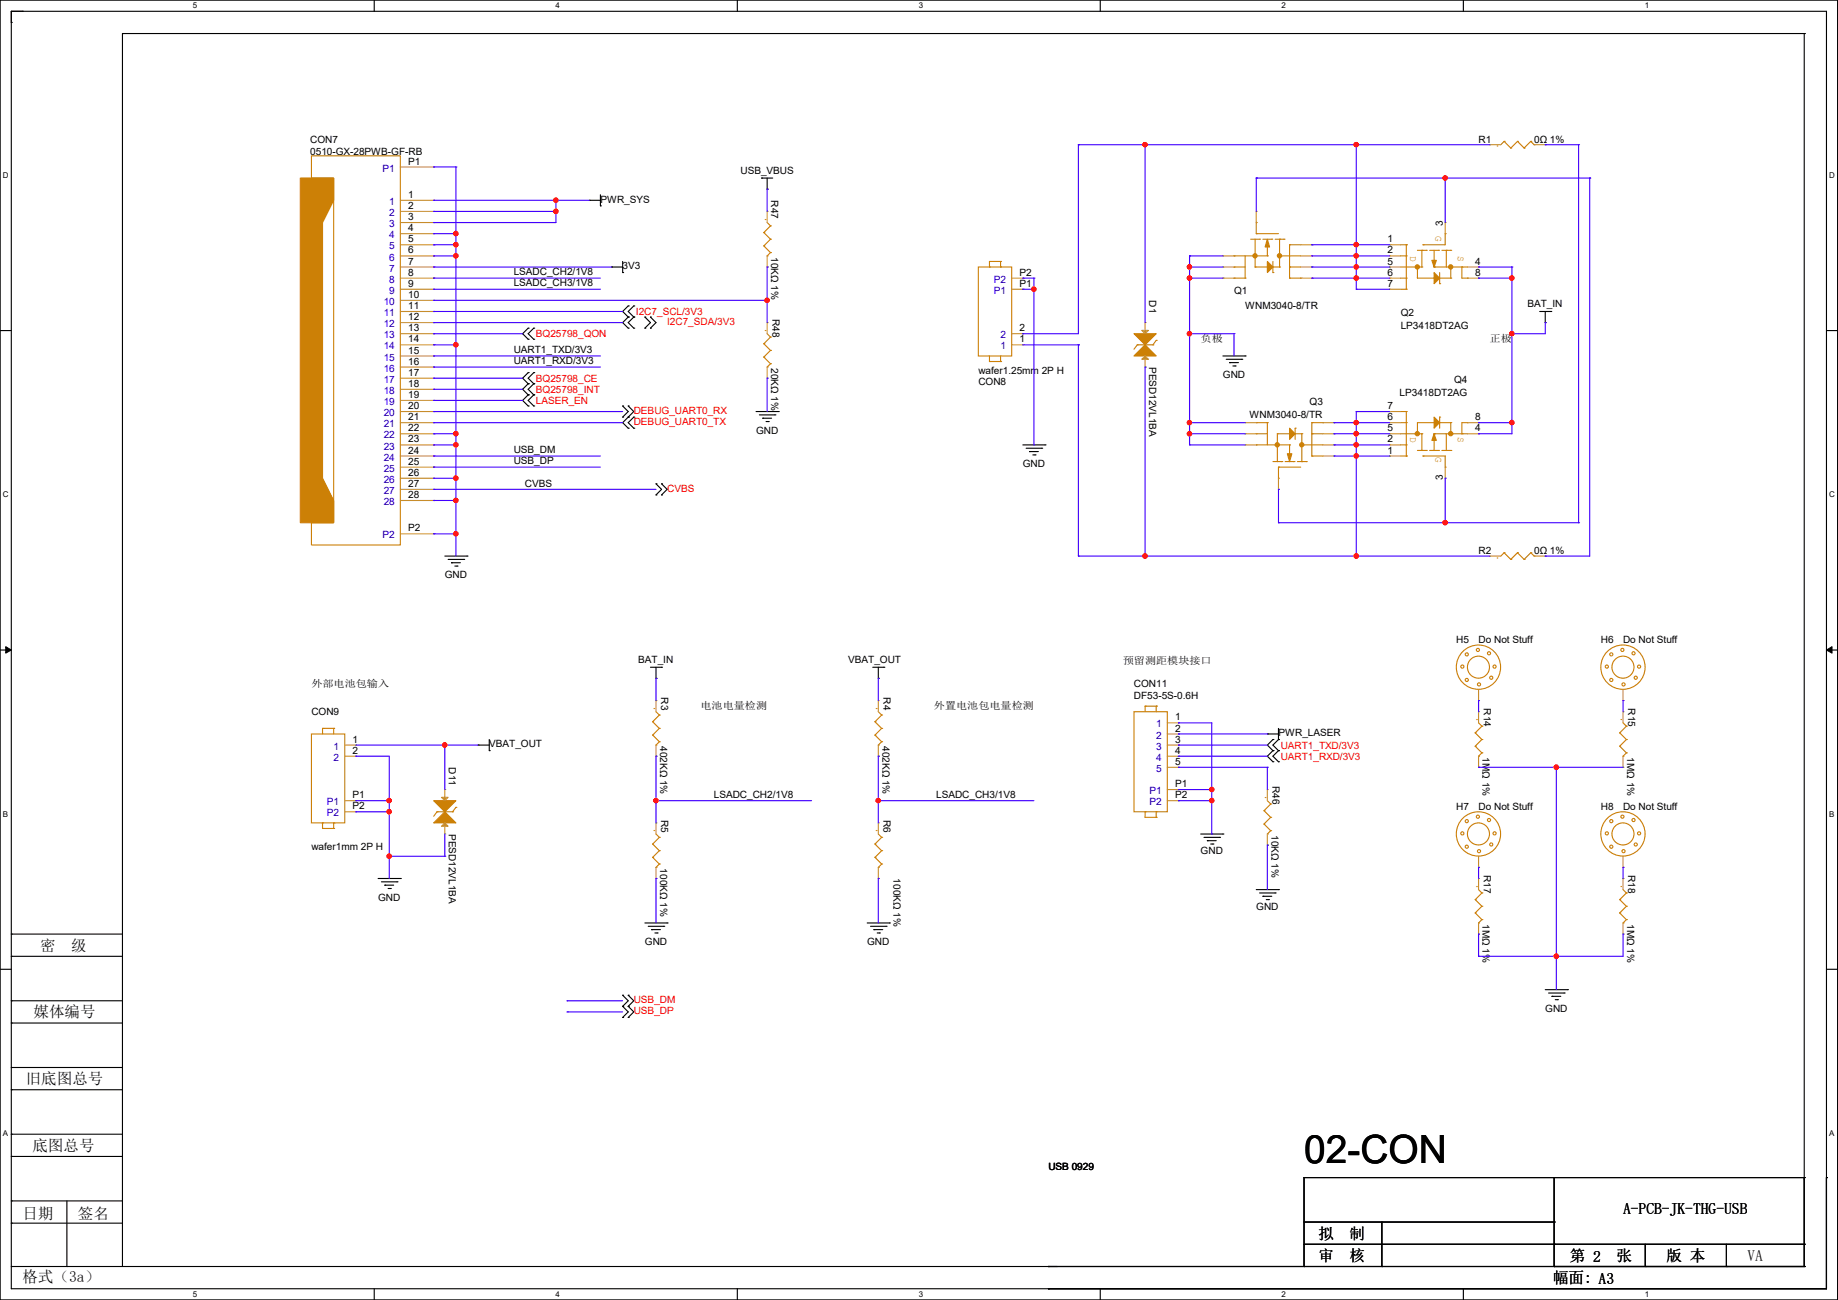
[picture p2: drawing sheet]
<svg xmlns="http://www.w3.org/2000/svg" width="420mm" height="297mm" viewBox="0 0 420 297" stroke-linecap="round" stroke-linejoin="round" font-family="sans-serif">
<defs><g id="words">
<text font-size="8.9" x="298" y="265.6">02-CON</text>
<g font-size="3.6">
<text x="9.2" y="217.2">密</text>
<text x="16.3" y="217.2">级</text>
<text x="7.7" y="232.5">媒体编号</text>
<text x="5.9" y="247.7">旧底图总号</text>
<text x="7.4" y="262.9">底图总号</text>
<text x="5.1" y="278.4">日期</text>
<text x="17.8" y="278.4">签名</text>
<text x="370.9" y="277.4">A-PCB-JK-THG-USB</text>
<text x="301.3" y="283">拟</text>
<text x="308.4" y="283">制</text>
<text x="5.1" y="292.9">格式（3a）</text>
<text x="301.3" y="288.1">审</text>
<text x="308.4" y="288.1">核</text>
<text x="354.9" y="293.2">幅面: A3</text>
<text x="358.7" y="288.1">第 2</text>
<text x="369.4" y="288.1">张</text>
<text x="380.8" y="288.1">版 本</text>
<text x="399.3" y="288.1">VA</text>
</g>
<g font-size="2.3">
<text x="70.9" y="32.6">CON7</text>
<text x="70.9" y="35.4">0510-GX-28PWB-GF-RB</text>
<text x="337.9" y="32.6">R1</text>
<text x="350.6" y="32.6">0Ω 1%</text>
<text x="93.3" y="37.6">P1</text>
<text x="169.2" y="39.7">USB_VBUS</text>
<text x="93.3" y="45.2">1</text>
<text x="93.3" y="47.8">2</text>
<text x="137.2" y="46.3">PWR_SYS</text>
<text x="176.2" y="45.8" transform="rotate(90 176.2 45.8)">R47</text>
<text x="93.3" y="50.3">3</text>
<text x="93.3" y="52.8">4</text>
<text x="329.7" y="51.6" transform="rotate(-90 329.7 51.6)">3</text>
<text x="93.3" y="55.4">5</text>
<text x="93.3" y="57.9">6</text>
<text x="176.2" y="58.7" transform="rotate(90 176.2 58.7)">10KΩ 1%</text>
<text x="317" y="55.4">1</text>
<text x="317" y="57.9">2</text>
<text x="93.3" y="60.5">7</text>
<text x="93.3" y="63">8</text>
<text x="93.3" y="65.5">9</text>
<text x="117.4" y="62.8">LSADC_CH2/1V8</text>
<text x="117.4" y="65.4">LSADC_CH3/1V8</text>
<text x="142.3" y="61.6">3V3</text>
<text x="233" y="63">P2</text>
<text x="233" y="65.5">P1</text>
<text x="317" y="60.5">5</text>
<text x="317" y="63">6</text>
<text x="317" y="65.5">7</text>
<text x="337.1" y="60.5">4</text>
<text x="337.1" y="63">8</text>
<text x="93.3" y="68.1">10</text>
<text x="93.3" y="70.6">11</text>
<text x="262.6" y="68.6" transform="rotate(90 262.6 68.6)">D1</text>
<text x="282" y="67.1">Q1</text>
<text x="284.5" y="70.7">WNM3040-8/TR</text>
<text x="349" y="70.2">BAT_IN</text>
<text x="93.3" y="73.2">12</text>
<text x="93.3" y="75.7">13</text>
<text x="176.5" y="72.9" transform="rotate(90 176.5 72.9)">R48</text>
<text x="233" y="75.7">2</text>
<text x="320.1" y="72.2">Q2</text>
<text x="320.1" y="75.3">LP3418DT2AG</text>
<text x="93.3" y="78.2">14</text>
<text x="93.3" y="80.8">15</text>
<text x="93.3" y="83.3">16</text>
<text x="117.4" y="80.6">UART1_TXD/3V3</text>
<text x="117.4" y="83.1">UART1_RXD/3V3</text>
<text x="233" y="78.2">1</text>
<text x="262.6" y="83.9" transform="rotate(90 262.6 83.9)">PESD12VL1BA</text>
<text x="274.4" y="78.1">负极</text>
<text x="340.4" y="78.1">正极</text>
<text x="93.3" y="85.9">17</text>
<text x="93.3" y="88.4">18</text>
<text x="176.2" y="84.1" transform="rotate(90 176.2 84.1)">20KΩ 1%</text>
<text x="223.6" y="88">CON8</text>
<text x="223.6" y="85.4">wafer1.25mm 2P H</text>
<text x="279.4" y="86.4">GND</text>
<text x="332.3" y="87.5">Q4</text>
<text x="93.3" y="90.9">19</text>
<text x="93.3" y="93.5">20</text>
<text x="285.5" y="95.6">WNM3040-8/TR</text>
<text x="299.3" y="92.5">Q3</text>
<text x="317" y="93.5">7</text>
<text x="319.8" y="90.5">LP3418DT2AG</text>
<text x="93.3" y="96">21</text>
<text x="93.3" y="98.6">22</text>
<text x="93.3" y="101.1">23</text>
<text x="172.8" y="99.1">GND</text>
<text x="317" y="101.1">2</text>
<text x="317" y="98.6">5</text>
<text x="317" y="96">6</text>
<text x="337.1" y="98.6">4</text>
<text x="337.1" y="96">8</text>
<text x="93.3" y="103.6">24</text>
<text x="93.3" y="106.2">25</text>
<text x="117.4" y="103.5">USB_DM</text>
<text x="117.4" y="106">USB_DP</text>
<text x="233.7" y="106.8">GND</text>
<text x="317" y="103.6">1</text>
<text x="93.3" y="108.7">26</text>
<text x="93.3" y="111.3">27</text>
<text x="93.3" y="113.8">28</text>
<text x="119.9" y="111.3">CVBS</text>
<text x="329.7" y="109.8" transform="rotate(-90 329.7 109.8)">3</text>
<text x="93.3" y="121.4">P2</text>
<text x="337.9" y="126.6">R2</text>
<text x="350.6" y="126.6">0Ω 1%</text>
<text x="101.6" y="132.2">GND</text>
<text x="332.8" y="146.9">H5</text>
<text x="337.9" y="146.9">Do Not Stuff</text>
<text x="365.8" y="146.9">H6</text>
<text x="370.9" y="146.9">Do Not Stuff</text>
<text x="145.8" y="151.5">BAT_IN</text>
<text x="193.8" y="151.5">VBAT_OUT</text>
<text x="256.6" y="151.8">预留测距模块接口</text>
<text x="71.2" y="156.8">外部电池包输入</text>
<text x="151.1" y="159.3" transform="rotate(90 151.1 159.3)">R3</text>
<text x="160.1" y="161.9">电池电量检测</text>
<text x="201.9" y="159.3" transform="rotate(90 201.9 159.3)">R4</text>
<text x="213.4" y="161.9">外置电池包电量检测</text>
<text x="259.1" y="157.1">CON11</text>
<text x="259.1" y="159.6">DF53-5S-0.6H</text>
<text x="339" y="161.8" transform="rotate(90 339 161.8)">R14</text>
<text x="372.1" y="161.8" transform="rotate(90 372.1 161.8)">R15</text>
<text x="71.2" y="163.4">CON9</text>
<text x="268.5" y="164.6">1</text>
<text x="268.5" y="167.1">2</text>
<text x="80.6" y="169.7">1</text>
<text x="80.6" y="172.2">2</text>
<text x="111.8" y="170.8">VBAT_OUT</text>
<text x="150.8" y="170.5" transform="rotate(90 150.8 170.5)">402KΩ 1%</text>
<text x="201.6" y="170.5" transform="rotate(90 201.6 170.5)">402KΩ 1%</text>
<text x="268.5" y="169.7">3</text>
<text x="268.5" y="172.2">4</text>
<text x="292.1" y="168.2">PWR_LASER</text>
<text x="338.8" y="173" transform="rotate(90 338.8 173)">1MΩ 1%</text>
<text x="371.8" y="173" transform="rotate(90 371.8 173)">1MΩ 1%</text>
<text x="102.6" y="175.3" transform="rotate(90 102.6 175.3)">D11</text>
<text x="268.5" y="179.8">P1</text>
<text x="268.5" y="174.8">5</text>
<text x="290.8" y="179.6" transform="rotate(90 290.8 179.6)">R46</text>
<text x="80.6" y="184.9">P2</text>
<text x="80.6" y="182.4">P1</text>
<text x="163.1" y="182.2">LSADC_CH2/1V8</text>
<text x="213.9" y="182.2">LSADC_CH3/1V8</text>
<text x="268.5" y="182.4">P2</text>
<text x="332.8" y="185">H7</text>
<text x="337.9" y="185">Do Not Stuff</text>
<text x="365.8" y="185">H8</text>
<text x="370.9" y="185">Do Not Stuff</text>
<text x="102.6" y="190.5" transform="rotate(90 102.6 190.5)">PESD12VL1BA</text>
<text x="151.1" y="187.2" transform="rotate(90 151.1 187.2)">R5</text>
<text x="201.9" y="187.2" transform="rotate(90 201.9 187.2)">R6</text>
<text x="290.5" y="190.8" transform="rotate(90 290.5 190.8)">10KΩ 1%</text>
<text x="71.2" y="194.1">wafer1mm 2P H</text>
<text x="274.4" y="195.2">GND</text>
<text x="150.8" y="198.4" transform="rotate(90 150.8 198.4)">100KΩ 1%</text>
<text x="204.2" y="200.7" transform="rotate(90 204.2 200.7)">100KΩ 1%</text>
<text x="339" y="199.9" transform="rotate(90 339 199.9)">R17</text>
<text x="372.1" y="199.9" transform="rotate(90 372.1 199.9)">R18</text>
<text x="86.4" y="205.8">GND</text>
<text x="287.1" y="207.9">GND</text>
<text x="147.4" y="216">GND</text>
<text x="198.2" y="216">GND</text>
<text x="338.8" y="211.1" transform="rotate(90 338.8 211.1)">1MΩ 1%</text>
<text x="371.8" y="211.1" transform="rotate(90 371.8 211.1)">1MΩ 1%</text>
<text x="353.1" y="231.2">GND</text>
<text x="239.6" y="267.3">USB 0929</text>
</g>
<g font-size="2.3" fill="#cc8006">
<text x="342.3" y="34.1" transform="rotate(-90 342.3 34.1)">.</text>
<text x="174.3" y="50.2">.</text>
<text x="328" y="53.9" transform="rotate(90 328 53.9)">G</text>
<text x="322.2" y="58.5" transform="rotate(90 322.2 58.5)">D</text>
<text x="333.1" y="58.5" transform="rotate(90 333.1 58.5)">S</text>
<text x="174.3" y="75.6">.</text>
<text x="322.2" y="99.9" transform="rotate(90 322.2 99.9)">D</text>
<text x="333.1" y="99.9" transform="rotate(90 333.1 99.9)">S</text>
<text x="328" y="104.4" transform="rotate(90 328 104.4)">G</text>
<text x="342.3" y="128.1" transform="rotate(-90 342.3 128.1)">.</text>
<text x="148.9" y="161.9">.</text>
<text x="199.7" y="161.9">.</text>
<text x="336.8" y="164.5">.</text>
<text x="369.9" y="164.5">.</text>
<text x="288.6" y="182.2">.</text>
<text x="148.9" y="189.9">.</text>
<text x="199.7" y="189.9">.</text>
<text x="336.8" y="202.6">.</text>
<text x="369.9" y="202.6">.</text>
</g>
<g font-size="2.3" fill="#00c">
<text x="87.4" y="39.2">P1</text>
<text x="88.9" y="46.8">1</text>
<text x="88.9" y="49.4">2</text>
<text x="88.9" y="51.9">3</text>
<text x="88.9" y="54.4">4</text>
<text x="88.9" y="57">5</text>
<text x="88.9" y="59.5">6</text>
<text x="88.9" y="62.1">7</text>
<text x="88.9" y="64.6">8</text>
<text x="227.1" y="64.6">P2</text>
<text x="87.7" y="69.7">10</text>
<text x="88.9" y="67.1">9</text>
<text x="227.1" y="67.1">P1</text>
<text x="87.7" y="72.2">11</text>
<text x="87.7" y="74.8">12</text>
<text x="87.7" y="77.3">13</text>
<text x="228.6" y="77.3">2</text>
<text x="87.7" y="79.8">14</text>
<text x="87.7" y="82.4">15</text>
<text x="228.6" y="79.8">1</text>
<text x="87.7" y="84.9">16</text>
<text x="87.7" y="87.5">17</text>
<text x="87.7" y="90">18</text>
<text x="87.7" y="92.5">19</text>
<text x="87.7" y="95.1">20</text>
<text x="87.7" y="97.6">21</text>
<text x="87.7" y="100.2">22</text>
<text x="87.7" y="102.7">23</text>
<text x="87.7" y="105.2">24</text>
<text x="87.7" y="107.8">25</text>
<text x="87.7" y="110.3">26</text>
<text x="87.7" y="112.9">27</text>
<text x="87.7" y="115.4">28</text>
<text x="87.4" y="123">P2</text>
<text x="264.2" y="166.2">1</text>
<text x="76.2" y="171.3">1</text>
<text x="76.2" y="173.8">2</text>
<text x="264.2" y="168.7">2</text>
<text x="264.2" y="171.3">3</text>
<text x="264.2" y="173.8">4</text>
<text x="264.2" y="176.4">5</text>
<text x="74.7" y="184">P1</text>
<text x="262.7" y="184">P2</text>
<text x="262.7" y="181.4">P1</text>
<text x="74.7" y="186.5">P2</text>
</g>
<g font-size="2.3" fill="#f00">
<text x="145.3" y="72">I2C7_SCL/3V3</text>
<text x="122.5" y="77">BQ25798_QON</text>
<text x="152.4" y="74.3">I2C7_SDA/3V3</text>
<text x="122.5" y="87.2">BQ25798_CE</text>
<text x="122.5" y="89.7">BQ25798_INT</text>
<text x="122.5" y="92.3">LASER_EN</text>
<text x="144.8" y="94.6">DEBUG_UART0_RX</text>
<text x="144.8" y="97.1">DEBUG_UART0_TX</text>
<text x="152.4" y="112.4">CVBS</text>
<text x="292.7" y="171">UART1_TXD/3V3</text>
<text x="292.7" y="173.6">UART1_RXD/3V3</text>
<text x="144.8" y="229.2">USB_DM</text>
<text x="144.8" y="231.7">USB_DP</text>
</g>
<g font-size="1.8">
<text x="44" y="1.9">5</text>
<text x="127" y="1.9">4</text>
<text x="209.9" y="1.9">3</text>
<text x="292.9" y="1.9">2</text>
<text x="375.8" y="1.9">1</text>
<text x=".7" y="40.6">D</text>
<text x="418" y="40.6">D</text>
<text x=".7" y="113.6">C</text>
<text x="418" y="113.6">C</text>
<text x=".7" y="186.6">B</text>
<text x="418" y="186.6">B</text>
<text x=".7" y="259.5">A</text>
<text x="418" y="259.5">A</text>
<text x="44" y="296.3">5</text>
<text x="127" y="296.3">4</text>
<text x="209.9" y="296.3">3</text>
<text x="292.9" y="296.3">2</text>
<text x="375.8" y="296.3">1</text>
</g>
</g></defs>
<g fill="none" stroke="#000" stroke-width=".25">
<path d="M0 0h419.9v297h-419.9zM2.6 5.1h.1M2.6 2.6h414.8v291.8h-414.8zM5.1 2.6h.1M28 7.7h.1M28 7.7h384.3M28 7.7v281.6M85.5 0v2.6M168.5 0v2.6M251.4 0v2.6M334.4 0v2.6M412.3 7.7h.1"/>
<path d="M412.3 7.7v281.6M134.7 45.8h.1M134.7 45.8h2.5M137.2 47h.1M137.2 44.5v2.5M142.3 59.7v2.6M174 40.7h.1M174 40.7h2.6M175.3 43.2h.1M175.3 40.7v2.5M0 75.5h2.6M120.7 75h.1"/>
<path d="M120.7 77.5h.1M120.7 75l-1.3 1.2 1.3 1.3M122 77.5h.1M122 75h.1M122 75l-1.3 1.2 1.3 1.3M139.7 61h.1M139.7 61h2.6M142.3 62.3h.1M143.6 69.9h.1M143.6 72.4h.1M143.6 75h.1M143.6 69.9l-1.3 1.3 1.3 1.2"/>
<path d="M143.6 72.4l-1.3 1.3 1.3 1.3M144.8 72.4h.1M144.8 69.9h.1M144.8 75h.1M144.8 69.9l-1.2 1.3 1.2 1.2M144.8 72.4l-1.2 1.3 1.2 1.3M147.4 75h.1M147.4 72.4h.1M147.4 72.4l1.2 1.3-1.2 1.3M148.6 75h.1M148.6 72.4h.1M148.6 72.4l1.3 1.3-1.3 1.3"/>
<path d="M351.8 71.2h2.6M353.1 73.7h.1M353.1 71.2v2.5M354.4 71.2h.1M417.4 75.5h2.5M120.7 85.1h.1M120.7 87.7h.1M120.7 90.2h.1M120.7 92.8h.1M120.7 85.1l-1.3 1.3 1.3 1.3M120.7 87.7l-1.3 1.2 1.3 1.3M120.7 90.2l-1.3 1.3 1.3 1.3"/>
<path d="M122 87.7h.1M122 85.1h.1M122 90.2h.1M122 92.8h.1M122 85.1l-1.3 1.3 1.3 1.3M122 87.7l-1.3 1.2 1.3 1.3M122 90.2l-1.3 1.3 1.3 1.3M142.3 92.8h.1M142.3 95.3h.1M142.3 92.8l1.3 1.2-1.3 1.3M143.6 92.8h.1M143.6 95.3h.1"/>
<path d="M143.6 97.8h.1M143.6 92.8l1.2 1.2-2.5 2.6 1.3 1.2M144.8 95.3h.1M144.8 97.8h.1M144.8 95.3l-1.2 1.3 1.2 1.2M172.8 94h5M173.5 94.8h3.6M174.3 95.5h.1M174.3 95.5h2M175 96.3h.6M175.6 96.3h.1M177.1 94.8h.1"/>
<path d="M177.8 94h.1M279.4 81.3h5.1M280.2 82.1h3.6M281 82.8h.1M281 82.8h2M281.7 83.6h.5M282.2 83.6h.1M283.8 82.1h.1M284.5 81.3h.1M149.9 110.5h.1M149.9 113.1h.1M149.9 110.5l1.3 1.3-1.3 1.3"/>
<path d="M151.2 110.5h.1M151.2 113.1h.1M151.2 110.5l1.2 1.3-1.2 1.3M233.7 101.6h5.1M234.5 102.4h3.5M235.2 103.2h.1M235.2 103.2h2.1M236 103.9h.5M236.5 103.9h.1M238 102.4h.1M238.8 101.6h.1M101.6 127h5.1"/>
<path d="M102.4 127.8h3.6M103.2 128.6h.1M103.2 128.6h2M103.9 129.3h.5M104.4 129.3h.1M106 127.8h.1M106.7 127h.1M0 148.5h2.6M148.6 152.4h2.6M149.9 155h.1M149.9 152.4v2.6M151.2 152.4h.1"/>
<path d="M199.4 152.4h2.6M200.7 155h.1M200.7 152.4v2.6M202 152.4h.1M417.4 148.5h2.5M109.3 170.2h.1M109.3 170.2h2.5M111.8 171.5h.1M111.8 169v2.5M289.6 167.7h.1M289.6 167.7h2.5M290.9 169h.1"/>
<path d="M290.9 171.5h.1M290.9 174h.1M290.9 169l-1.3 1.2 1.3 1.3M290.9 171.5l-1.3 1.3 1.3 1.2M292.1 169h.1M292.1 171.5h.1M292.1 174h.1M292.1 166.4v2.6M292.1 169l-1.2 1.2 1.2 1.3M292.1 171.5l-1.2 1.3 1.2 1.2M274.4 190.5h5M275.1 191.3h3.6"/>
<path d="M275.9 192.1h.1M275.9 192.1h2M276.6 192.8h.6M277.2 192.8h.1M278.7 191.3h.1M279.4 190.5h.1M2.6 218.5h.1M2.6 213.4h.1M2.6 218.5h25.4M2.6 213.4h25.4M86.4 200.7h5.1M87.2 201.5h3.5"/>
<path d="M87.9 202.2h.1M87.9 202.2h2.1M88.7 203h.5M89.2 203h.1M90.7 201.5h.1M91.5 200.7h.1M147.4 210.9h5M148.1 211.6h3.6M148.9 212.4h.1M148.9 212.4h2M149.6 213.1h.6M150.2 213.1h.1"/>
<path d="M151.7 211.6h.1M152.4 210.9h.1M198.2 210.9h5M198.9 211.6h3.6M199.7 212.4h.1M199.7 212.4h2M200.4 213.1h.6M201 213.1h.1M202.5 211.6h.1M203.2 210.9h.1M287.1 203.2h5M287.8 204h3.6"/>
<path d="M288.6 204.8h.1M288.6 204.8h2M289.3 205.5h.6M289.9 205.5h.1M291.4 204h.1M292.1 203.2h.1M0 221.4h2.6M2.6 233.7h.1M2.6 228.6h.1M2.6 233.7h25.4M2.6 228.6h25.4M142.3 227.4h.1"/>
<path d="M142.3 229.9h.1M142.3 232.5h.1M142.3 227.4l1.3 1.2-1.3 1.3M142.3 229.9l1.3 1.3-1.3 1.3M143.6 227.4h.1M143.6 229.9h.1M143.6 232.5h.1M143.6 227.4l1.2 1.2-1.2 1.3M143.6 229.9l1.2 1.3-1.2 1.3M353.1 226.1h5.1M353.9 226.9h3.5M354.6 227.6h.1"/>
<path d="M354.6 227.6h2.1M355.4 228.4h.5M355.9 228.4h.1M357.4 226.9h.1M358.2 226.1h.1M417.4 221.4h2.5M2.6 259.1h.1M2.6 249h.1M2.6 243.9h.1M2.6 259.1h25.4M2.6 249h25.4M2.6 243.9h25.4"/>
<path d="M2.6 279.4h.1M2.6 274.4h.1M2.6 264.2h.1M2.6 279.4h25.4M2.6 274.4h25.4M2.6 264.2h25.4M15.3 274.4v14.9M298 279.2h57.1M315.8 279.2v10.1M355.1 279.2h.1M355.1 269v20.3M412.3 269h.1"/>
<path d="M412.3 269h-114.3v20.3M417.4 269h.1M2.6 289.3h.1M2.6 289.3h409.7M15.3 289.3h.1M85.5 294.4v2.6M168.5 294.4v2.6M239.6 294.4h.1M239.6 289.3h.1M251.4 294.4v2.6M298 289.3h.1M298 284.3h114.3"/>
<path d="M315.8 289.3h.1M334.4 294.4v2.6M355.1 289.3h.1M355.1 284.3h.1M376 289.3h.1M376 284.3v5M394.5 289.3h.1M394.5 284.3v5M412.3 289.3h.1M412.3 284.3h.1"/>
</g>
<path d="M1.3 147.7l1.3 .8-1.3 .7zM417.4 148.5l1.2-.8v1.5z" fill="#000"/>
<path d="M1.3 147.7l1.3 .8-1.3 .7zM417.4 148.5l1.2-.8v1.5z" fill="none" stroke="#000" stroke-width=".23"/>
<g fill="none" stroke="#cc8006" stroke-width=".25">
<path d="M343.7 32.3h.1M343.7 32.3l-.8 .8M343.7 32.3l1.5 1.5M345.2 33.8h.1M346.8 32.3h.1M346.8 32.3l-1.6 1.5M346.8 32.3l1.5 1.5M348.3 33.8h.1M349.8 32.3h.1M349.8 32.3l-1.5 1.5M349.8 32.3l.8 .8M350.6 33.1h.1"/>
<path d="M99.9 185.5h.1M99.9 185.5l-.8 1M99.9 185.5h3.5M103.4 185.5h.1M104.2 184.4h.1M104.2 184.4l-.8 1.1"/>
<circle cx="367.2" cy="190.4" r=".36"/>
<circle cx="368.2" cy="193.4" r=".36"/>
<circle cx="368.2" cy="187.6" r=".36"/>
<circle cx="370.7" cy="186.6" r=".36"/>
<circle cx="370.9" cy="190.5" r="5.1"/>
<circle cx="370.9" cy="190.5" r="2.52"/>
<circle cx="371" cy="194.5" r=".36"/>
<circle cx="373.3" cy="187.3" r=".36"/>
<circle cx="373.8" cy="192.9" r=".36"/>
<circle cx="374.5" cy="190.4" r=".36"/>
</g>
<path d="M340.4 33.1h.1M340.4 33.1h2.5M350.6 33.1h2.5M353.1 33.1h.1M370.9 198.2h.1M370.9 195.6v2.6" fill="none" stroke="#a84" stroke-width=".25"/>
<path d="M99.1 182.9h5.1l-2.6 2.6z" fill-rule="evenodd" fill="#cc8006"/>
<path d="M99.1 182.9h5.1l-2.6 2.6z" fill="none" stroke="#cc8006" stroke-width=".25"/>
<path d="M101.6 185.5l2.6 2.5h-5.1z" fill-rule="evenodd" fill="#cc8006"/>
<path d="M101.6 185.5l2.6 2.5h-5.1z" fill="none" stroke="#cc8006" stroke-width=".25"/>
<path d="M100.9 188.8l.7-.8 .8 .8z" fill="#a84"/>
<path d="M100.9 188.8l.7-.8 .8 .8zM101.6 190.5h.1M101.6 188v2.5" fill="none" stroke="#a84" stroke-width=".25"/>
<path d="M100.9 182.2h1.5l-.8 .7z" fill="#a84"/>
<g fill="none" stroke="#a84" stroke-width=".25">
<path d="M78.8 170.2h2.5M78.8 172.8h2.5M81.3 170.2h.1M81.3 172.8h.1M266.7 170.2h2.6M266.7 172.8h2.6M266.7 165.1h2.6M266.7 167.7h2.6M266.7 175.3h2.6M269.3 165.1h.1M269.3 167.7h.1M269.3 170.2h.1"/>
<path d="M269.3 172.8h.1M269.3 175.3h.1M78.8 185.5h2.5M78.8 182.9h2.5M81.3 185.5h.1M81.3 182.9h.1M100.9 182.2h1.5l-.8 .7zM101.6 180.4h.1M101.6 180.4v2.5M266.7 182.9h2.6M266.7 180.4h2.6M269.3 182.9h.1"/>
<path d="M269.3 180.4h.1M289.6 180.4h.1M289.6 193.1h.1M289.6 180.4v2.5M289.6 190.5v2.6M337.9 200.7h.1M337.9 213.4h.1M337.9 200.7v2.5M337.9 210.9v2.5M370.9 200.7h.1M370.9 213.4h.1M370.9 200.7v2.5"/>
<path d="M370.9 210.9v2.5"/>
</g>
<g fill="none" stroke="#cc8006" stroke-width=".25">
<path d="M259.9 78.8h.1M259.9 78.8l-.8 1M259.9 78.8h3.5M263.4 78.8h.1M264.2 77.8h.1M264.2 77.8l-.8 1M71.2 167.7h7.6v20.3h-7.6zM73.7 166.4h.1M73.7 166.4h2.5M73.7 166.4v1.3M76.2 166.4h.1M76.2 166.4v1.3"/>
<path d="M259.1 162.6h7.6v22.9h-7.6zM261.7 161.3h.1M261.7 161.3h2.5M261.7 161.3v1.3M264.2 161.3h.1M264.2 161.3v1.3M73.7 188h.1M73.7 188v1.3h2.5M76.2 189.3h.1M76.2 188h.1M76.2 188v1.3M261.7 185.5h.1"/>
<path d="M261.7 185.5v1.2h2.5M264.2 185.5h.1M264.2 186.7h.1M264.2 185.5v1.2M288.8 185.2h.1M288.8 188.3h.1M288.8 185.2l1.6 1.5M288.8 188.3l1.6 1.5M289.6 190.5h.1M289.6 182.9l.8 .8M290.4 183.7h.1M290.4 186.7h.1"/>
<path d="M290.4 189.8h.1M290.4 183.7l-1.6 1.5M290.4 186.7l-1.6 1.6M290.4 189.8l-.8 .7M337.1 205.5h.1M337.1 208.6h.1M337.1 205.5l1.5 1.6M337.1 208.6l1.5 1.5M337.9 210.9h.1M337.9 203.2l.7 .8M338.6 204h.1M338.6 207.1h.1"/>
<path d="M338.6 210.1h.1M338.6 204l-1.5 1.5M338.6 207.1l-1.5 1.5M338.6 210.1l-.7 .8M370.1 205.5h.1M370.1 208.6h.1M370.1 205.5l1.5 1.6M370.1 208.6l1.5 1.5M370.9 210.9h.1M370.9 203.2l.7 .8M371.6 204h.1M371.6 207.1h.1"/>
<path d="M371.6 210.1h.1M371.6 204l-1.5 1.5M371.6 207.1l-1.5 1.5M371.6 210.1l-.7 .8"/>
</g>
<path d="M259.1 76.2h5.1l-2.5 2.6z" fill-rule="evenodd" fill="#cc8006"/>
<path d="M259.1 76.2h5.1l-2.5 2.6z" fill="none" stroke="#cc8006" stroke-width=".25"/>
<path d="M261.7 78.8l2.5 2.5h-5.1z" fill-rule="evenodd" fill="#cc8006"/>
<path d="M261.7 78.8l2.5 2.5h-5.1z" fill="none" stroke="#cc8006" stroke-width=".25"/>
<path d="M260.9 82.1l.8-.8 .7 .8z" fill="#a84"/>
<path d="M260.9 82.1l.8-.8 .7 .8zM261.7 83.9h.1M261.7 81.3v2.6" fill="none" stroke="#a84" stroke-width=".25"/>
<path d="M260.9 75.5h1.5l-.7 .7z" fill="#a84"/>
<path d="M260.9 75.5h1.5l-.7 .7zM261.7 73.7h.1M261.7 73.7v2.5" fill="none" stroke="#a84" stroke-width=".25"/>
<g fill="none" stroke="#cc8006" stroke-width=".25">
<path d="M282 58.5h.1M282 58.5h7.6M284.5 58.5v5M285.8 54.7h2M286.8 54.7v6.3M287.1 53.4h.1M287.1 50.8h.1M287.1 53.4h5M287.1 50.8v2.6M287.8 54.7h.1M288.6 54.7h2M289.6 58.5h.1"/>
<path d="M289.6 55.9v2.6M290.6 54.7h.1M290.9 59.7v2.6M291.4 54.7h2M292.4 54.7h.1M292.4 58.5h.1M292.4 54.7v6.3M292.4 58.5h4.8M293.4 54.7h.1M294.7 55.9h.1M294.7 55.9h2.5M294.7 55.9v7.6"/>
<path d="M282 63.5h.1M282 61h.1M282 61h2.5M282 63.5h2.5M284.5 63.5h.1M286.8 61h.1M286.8 61h2.8M289.6 61h.1M290.9 62.3h.1M290.9 61h1.5M292.4 61h.1M294.7 63.5h.1"/>
<path d="M294.7 61h.1M294.7 61h2.5M294.7 63.5h2.5M297.2 63.5h.1"/>
</g>
<circle cx="286.8" cy="58.4" r=".49" fill="#cc8006"/>
<circle cx="286.8" cy="58.4" r=".49" fill="none" stroke="#cc8006" stroke-width=".25"/>
<circle cx="292.4" cy="58.4" r=".49" fill="#cc8006"/>
<circle cx="292.4" cy="58.4" r=".49" fill="none" stroke="#cc8006" stroke-width=".25"/>
<path d="M289.6 59.7l1.3 1.3-1.3 1.3z" fill="#cc8006"/>
<path d="M289.6 59.7l1.3 1.3-1.3 1.3z" fill="none" stroke="#cc8006" stroke-width=".25"/>
<path d="M289.6 54.7l.5 1.7h-1z" fill="#cc8006"/>
<g fill="none" stroke="#cc8006" stroke-width=".25">
<path d="M289.6 54.7l.5 1.7h-1zM320.1 55.9h1.3M320.1 58.5h1.3M321.4 55.9h.1M321.4 58.5h.1M321.4 55.9v10.2M323.9 57.2h2M324.9 57.2h.1M324.9 57.2v3.8M325.2 55.9h.1M325.9 57.2h.1M326.7 57.2h2"/>
<path d="M327.7 57.2v3.8M328.7 57.2h.1M329.5 57.2h2M330.2 53.4h.1M330.2 53.4v2.5h-5M330.5 57.2h.1M330.5 57.2v3.8M331.5 57.2h.1M320.1 63.5h1.3M320.1 61h4.8M320.1 66.1h1.3M321.4 63.5h.1"/>
<path d="M321.4 66.1h.1M323.9 61h.1M323.9 61v2.5h3.8M324.9 61h.1M327.7 63.5h.1M327.7 61h.1M327.7 61h7.6M329 64.8h.1M329 62.3v2.5M329 63.5h2.5M331.5 63.5h.1M331.5 61h.1"/>
<path d="M331.5 61v2.5M334.1 61h.1M334.1 61v2.5h1.2M335.3 63.5h.1M343.7 126.3h.1M343.7 126.3l-.8 .7M343.7 126.3l1.5 1.5M345.2 127.8h.1M346.8 126.3h.1M346.8 126.3l-1.6 1.5M346.8 126.3l1.5 1.5M348.3 127.8h.1"/>
<path d="M349.8 126.3h.1M349.8 126.3l-1.5 1.5M349.8 126.3l.8 .7M350.6 127h.1M149.1 192.8h.1M149.1 195.9h.1M149.1 192.8l1.6 1.6M149.1 195.9l1.6 1.5M149.9 198.2h.1M149.9 190.5l.8 .8M150.7 191.3h.1M150.7 194.4h.1"/>
<path d="M150.7 197.4h.1M150.7 191.3l-1.6 1.5M150.7 194.4l-1.6 1.5M150.7 197.4l-.8 .8M199.9 192.8h.1M199.9 195.9h.1M199.9 192.8l1.6 1.6M199.9 195.9l1.6 1.5M200.7 198.2h.1M200.7 190.5l.8 .8M201.5 191.3h.1M201.5 194.4h.1"/>
<path d="M201.5 197.4h.1M201.5 191.3l-1.6 1.5M201.5 194.4l-1.6 1.5M201.5 197.4l-.8 .8"/>
</g>
<g fill="none" stroke="#a84" stroke-width=".25">
<path d="M279.4 58.5h.1M279.4 58.5h2.6M287.1 48.3h.1M287.1 48.3v2.5M297.2 58.5h2.6M297.2 55.9h2.6M299.8 55.9h.1M299.8 58.5h.1M279.4 61h.1M279.4 63.5h.1M279.4 61h2.6M279.4 63.5h2.6"/>
<path d="M297.2 61h2.6M297.2 63.5h2.6M299.8 61h.1M299.8 63.5h.1M340.4 127h.1M340.4 127h2.5M350.6 127h2.5M353.1 127h.1M149.9 188h.1M149.9 188v2.5M149.9 198.2v2.5M200.7 188h.1"/>
<path d="M200.7 188v2.5M200.7 198.2v2.5M149.9 200.7h.1M200.7 200.7h.1"/>
</g>
<circle cx="323.9" cy="61" r=".49" fill="#cc8006"/>
<circle cx="323.9" cy="61" r=".49" fill="none" stroke="#cc8006" stroke-width=".25"/>
<circle cx="331.5" cy="61" r=".49" fill="#cc8006"/>
<circle cx="331.5" cy="61" r=".49" fill="none" stroke="#cc8006" stroke-width=".25"/>
<path d="M327.7 62.3l1.3 1.2-1.3 1.3z" fill="#cc8006"/>
<path d="M327.7 62.3l1.3 1.2-1.3 1.3z" fill="none" stroke="#cc8006" stroke-width=".25"/>
<path d="M327.2 59.5h1l-.5 1.5z" fill="#cc8006"/>
<g fill="none" stroke="#cc8006" stroke-width=".25">
<path d="M174.5 53.1h.1M174.5 56.2h.1M174.5 53.1l1.6 1.6M174.5 56.2l1.6 1.5M175.3 58.5h.1M175.3 50.8l.8 .8M176.1 51.6h.1M176.1 54.7h.1M176.1 57.7h.1M176.1 51.6l-1.6 1.5M176.1 54.7l-1.6 1.5M176.1 57.7l-.8 .8"/>
<path d="M327.2 59.5h1l-.5 1.5zM320.1 96.6h1.3M320.1 99.1h4.8M320.1 94h1.3M321.4 96.6h.1M321.4 94h.1M321.4 94v10.2M323.9 99.1h.1M324.9 99.1h.1M324.9 99.1v3.8M327.7 96.6h.1M327.7 99.1h.1"/>
<path d="M327.7 96.6h-3.8v2.5M327.7 99.1h7.6M327.7 99.1v3.8M329 95.3h.1M329 95.3v2.5M329 96.6h2.5M330.5 99.1v3.8M331.5 96.6h.1M331.5 99.1h.1M331.5 96.6v2.5M334.1 99.1h.1M335.3 96.6h.1"/>
<path d="M335.3 96.6h-1.2v2.5M320.1 104.2h1.3M320.1 101.6h1.3M321.4 104.2h.1M321.4 101.6h.1M323.9 102.9h2M324.9 102.9h.1M325.2 104.2h.1M325.2 104.2h5v2.5M325.9 102.9h.1M326.7 102.9h2M328.7 102.9h.1"/>
<path d="M329.5 102.9h2M330.2 106.7h.1M330.5 102.9h.1M331.5 102.9h.1"/>
<circle cx="334.2" cy="152.3" r=".36"/>
<circle cx="335.2" cy="155.3" r=".36"/>
<circle cx="335.2" cy="149.5" r=".36"/>
<circle cx="337.7" cy="148.5" r=".36"/>
<circle cx="337.8" cy="152.4" r="5.1"/>
<circle cx="337.8" cy="152.4" r="2.52"/>
<circle cx="338" cy="156.4" r=".36"/>
<circle cx="340.3" cy="149.2" r=".36"/>
<circle cx="340.8" cy="154.8" r=".36"/>
<circle cx="341.5" cy="152.3" r=".36"/>
<circle cx="367.2" cy="152.3" r=".36"/>
<circle cx="368.2" cy="149.5" r=".36"/>
<circle cx="368.2" cy="155.3" r=".36"/>
<circle cx="370.7" cy="148.5" r=".36"/>
<circle cx="370.9" cy="152.4" r="5.1"/>
<circle cx="370.9" cy="152.4" r="2.52"/>
<circle cx="371" cy="156.4" r=".36"/>
<circle cx="373.3" cy="149.2" r=".36"/>
<circle cx="373.8" cy="154.8" r=".36"/>
<circle cx="374.5" cy="152.3" r=".36"/>
</g>
<g fill="none" stroke="#a84" stroke-width=".25">
<path d="M175.3 48.3h.1M175.3 48.3v2.5M175.3 58.5v2.5M317.5 55.9h.1M317.5 58.5h.1M317.5 55.9h2.6M317.5 58.5h2.6M330.2 50.8h.1M330.2 50.8v2.6M175.3 61h.1M317.5 61h.1M317.5 63.5h.1"/>
<path d="M317.5 66.1h.1M317.5 61h2.6M317.5 63.5h2.6M317.5 66.1h2.6M335.3 61h2.6M335.3 63.5h2.6M337.9 61h.1M337.9 63.5h.1M337.9 157.5v2.6M370.9 157.5v2.6M337.9 160.1h.1M370.9 160.1h.1"/>
</g>
<circle cx="323.9" cy="99.1" r=".49" fill="#cc8006"/>
<circle cx="323.9" cy="99.1" r=".49" fill="none" stroke="#cc8006" stroke-width=".25"/>
<circle cx="331.5" cy="99.1" r=".49" fill="#cc8006"/>
<circle cx="331.5" cy="99.1" r=".49" fill="none" stroke="#cc8006" stroke-width=".25"/>
<path d="M327.7 95.3l1.3 1.3-1.3 1.2z" fill="#cc8006"/>
<path d="M327.7 95.3l1.3 1.3-1.3 1.2z" fill="none" stroke="#cc8006" stroke-width=".25"/>
<path d="M327.7 99.1l.5 1.5h-1z" fill="#cc8006"/>
<g fill="none" stroke="#cc8006" stroke-width=".25">
<path d="M174.5 78.5h.1M174.5 78.5l1.6 1.6M175.3 76.2l.8 .8M176.1 77h.1M176.1 77l-1.6 1.5M174.5 81.6h.1M174.5 81.6l1.6 1.5M175.3 83.9h.1M176.1 80.1h.1M176.1 83.1h.1M176.1 80.1l-1.6 1.5M176.1 83.1l-.8 .8"/>
<path d="M327.7 99.1l.5 1.5h-1zM149.1 164.9h.1M149.1 167.9h.1M149.1 164.9l1.6 1.5M149.1 167.9l1.6 1.6M149.9 170.2h.1M149.9 162.6l.8 .8M150.7 163.4h.1M150.7 166.4h.1M150.7 169.5h.1M150.7 163.4l-1.6 1.5M150.7 166.4l-1.6 1.5"/>
<path d="M150.7 169.5l-.8 .7M199.9 164.9h.1M199.9 167.9h.1M199.9 164.9l1.6 1.5M199.9 167.9l1.6 1.6M200.7 170.2h.1M200.7 162.6l.8 .8M201.5 163.4h.1M201.5 166.4h.1M201.5 169.5h.1M201.5 163.4l-1.6 1.5M201.5 166.4l-1.6 1.5"/>
<path d="M201.5 169.5l-.8 .7M337.1 167.4h.1M337.1 170.5h.1M337.1 167.4l1.5 1.6M337.1 170.5l1.5 1.5M337.9 172.8h.1M337.9 165.1l.7 .8M338.6 165.9h.1M338.6 169h.1M338.6 172h.1M338.6 165.9l-1.5 1.5M338.6 169l-1.5 1.5"/>
<path d="M338.6 172l-.7 .8"/>
</g>
<g fill="none" stroke="#a84" stroke-width=".25">
<path d="M175.3 73.7h.1M175.3 73.7v2.5M175.3 86.4h.1M175.3 83.9v2.5M317.5 99.1h.1M317.5 96.6h.1M317.5 94h.1M317.5 99.1h2.6M317.5 96.6h2.6M317.5 94h2.6M335.3 99.1h2.6M335.3 96.6h2.6"/>
<path d="M337.9 99.1h.1M337.9 96.6h.1M317.5 104.2h.1M317.5 101.6h.1M317.5 104.2h2.6M317.5 101.6h2.6M330.2 109.3h.1M330.2 106.7v2.6M149.9 160.1h.1M149.9 172.8h.1M149.9 160.1v2.5M149.9 170.2v2.6"/>
<path d="M200.7 160.1h.1M200.7 172.8h.1M200.7 160.1v2.5M200.7 170.2v2.6M337.9 162.6h.1M337.9 175.3h.1M337.9 162.6v2.5M337.9 172.8v2.5"/>
</g>
<path d="M68.6 40.7h7.6v5.1l-2.5 5v58.5l2.5 5v5.1h-7.6z" fill-rule="evenodd" fill="#cc8006"/>
<g fill="none" stroke="#cc8006" stroke-width=".25">
<path d="M71.2 35.6h20.3v88.9h-20.3v-5.1h5v-78.7h-5zM68.6 40.7h7.6v5.1l-2.5 5v58.5l2.5 5v5.1h-7.6zM228.6 59.7h.1M228.6 59.7v1.3M228.6 59.7h-2.5v1.3M223.6 61h7.6v20.3h-7.6zM226.1 61h.1M228.6 61h.1M226.1 82.6h.1M226.1 82.6h2.5M226.1 81.3v1.3M228.6 82.6h.1"/>
<path d="M228.6 81.3v1.3M287.1 96.6h.1M287.1 99.1h.1M287.1 99.1h2.5M287.1 96.6h2.5M289.6 96.6h.1M289.6 96.6v5M291.9 99.1h.1M291.9 99.1v6.4M291.9 99.1h2.8M294.7 99.1h.1M296 97.8h.1"/>
<path d="M296 97.8v2.6M296 99.1h1.5M297.5 99.1h.1M297.5 99.1v6.4M299.8 96.6h.1M299.8 99.1h.1M299.8 99.1h2.5M299.8 96.6h2.5M299.8 96.6v7.6M302.3 96.6h.1M287.1 101.6h.1M287.1 101.6h7.6"/>
<path d="M290.9 105.5h2M292.1 106.7h.1M292.1 109.3h.1M292.1 106.7h5.1M292.1 106.7v2.6M292.9 105.5h.1M293.7 105.5h2M294.7 101.6h.1M294.7 101.6v2.6M295.7 105.5h.1M296.5 105.5h2M297.5 105.5h.1"/>
<path d="M297.5 101.6h.1M297.5 101.6h4.8M298.5 105.5h.1M299.8 104.2h.1M299.8 104.2h2.5M370.1 167.4h.1M370.1 170.5h.1M370.1 167.4l1.5 1.6M370.1 170.5l1.5 1.5M370.9 172.8h.1M370.9 165.1l.7 .8M371.6 165.9h.1"/>
<path d="M371.6 169h.1M371.6 172h.1M371.6 165.9l-1.5 1.5M371.6 169l-1.5 1.5M371.6 172l-.7 .8"/>
</g>
<g fill="none" stroke="#a84" stroke-width=".25">
<path d="M91.5 38.1h7.6M99.1 38.1h.1M91.5 45.8h7.6M91.5 48.3h7.6M91.5 50.8h7.6M91.5 53.4h7.6M91.5 55.9h7.6M91.5 58.5h7.6M99.1 45.8h.1M99.1 48.3h.1M99.1 50.8h.1M99.1 53.4h.1"/>
<path d="M99.1 55.9h.1M99.1 58.5h.1M91.5 68.6h7.6M91.5 71.2h7.6M91.5 73.7h7.6M91.5 76.2h7.6M91.5 78.8h7.6M91.5 61h7.6M91.5 63.5h7.6M91.5 66.1h7.6M99.1 68.6h.1M99.1 71.2h.1"/>
<path d="M99.1 73.7h.1M99.1 76.2h.1M99.1 78.8h.1M99.1 61h.1M99.1 63.5h.1M99.1 66.1h.1M231.2 76.2h2.5M231.2 78.8h2.5M231.2 63.5h2.5M231.2 66.1h2.5M233.7 78.8h.1M233.7 76.2h.1"/>
<path d="M233.7 63.5h.1M233.7 66.1h.1M91.5 81.3h7.6M91.5 83.9h7.6M91.5 86.4h7.6M91.5 88.9h7.6M91.5 91.5h7.6M91.5 94h7.6M91.5 96.6h7.6M91.5 99.1h7.6M99.1 81.3h.1M99.1 83.9h.1"/>
<path d="M99.1 86.4h.1M99.1 88.9h.1M99.1 91.5h.1M99.1 94h.1M99.1 96.6h.1M99.1 99.1h.1M91.5 101.6h7.6M91.5 104.2h7.6M91.5 106.7h7.6M91.5 109.3h7.6M91.5 111.8h7.6M91.5 114.3h7.6"/>
<path d="M99.1 101.6h.1M99.1 104.2h.1M99.1 106.7h.1M99.1 109.3h.1M99.1 111.8h.1M99.1 114.3h.1M91.5 122h7.6M99.1 122h.1M370.9 162.6h.1M370.9 175.3h.1M370.9 162.6v2.5M370.9 172.8v2.5"/>
</g>
<circle cx="291.9" cy="101.6" r=".49" fill="#cc8006"/>
<circle cx="291.9" cy="101.6" r=".49" fill="none" stroke="#cc8006" stroke-width=".25"/>
<circle cx="297.5" cy="101.6" r=".49" fill="#cc8006"/>
<circle cx="297.5" cy="101.6" r=".49" fill="none" stroke="#cc8006" stroke-width=".25"/>
<path d="M294.7 97.8l1.3 1.3-1.3 1.3z" fill="#cc8006"/>
<path d="M294.7 97.8l1.3 1.3-1.3 1.3z" fill="none" stroke="#cc8006" stroke-width=".25"/>
<path d="M294.2 103.7h1l-.5 1.8z" fill="#cc8006"/>
<g fill="none" stroke="#cc8006" stroke-width=".25">
<path d="M294.2 103.7h1l-.5 1.8z"/>
<circle cx="334.2" cy="190.4" r=".36"/>
<circle cx="335.2" cy="187.6" r=".36"/>
<circle cx="335.2" cy="193.4" r=".36"/>
<circle cx="337.7" cy="186.6" r=".36"/>
<circle cx="337.8" cy="190.5" r="5.1"/>
<circle cx="337.8" cy="190.5" r="2.52"/>
<circle cx="338" cy="194.5" r=".36"/>
<circle cx="340.3" cy="187.3" r=".36"/>
<circle cx="340.8" cy="192.9" r=".36"/>
<circle cx="341.5" cy="190.4" r=".36"/>
</g>
<g fill="none" stroke="#a84" stroke-width=".25">
<path d="M284.5 99.1h.1M284.5 96.6h.1M284.5 99.1h2.6M284.5 96.6h2.6M302.3 99.1h2.5M302.3 96.6h2.5M304.8 99.1h.1M304.8 96.6h.1M284.5 101.6h.1M284.5 101.6h2.6M292.1 111.8h.1M292.1 109.3v2.5"/>
<path d="M302.3 101.6h2.5M302.3 104.2h2.5M304.8 104.2h.1M304.8 101.6h.1M337.9 198.2h.1M337.9 195.6v2.6"/>
</g>
<path d="M99.1 38.1h.1M99.1 38.1h5.1M104.2 38.1h.1M104.2 38.1v15.3" fill="none" stroke="#4200ff" stroke-width=".25"/>
<circle cx="104.2" cy="53.4" r=".49" fill="#f00"/>
<circle cx="104.2" cy="53.4" r=".49" fill="none" stroke="#f00" stroke-width=".25"/>
<path d="M99.1 45.8h.1M99.1 45.8h27.9" fill="none" stroke="#4200ff" stroke-width=".25"/>
<circle cx="127" cy="45.7" r=".49" fill="#f00"/>
<circle cx="127" cy="45.7" r=".49" fill="none" stroke="#f00" stroke-width=".25"/>
<path d="M99.1 48.3h.1M127 45.8h.1M127 45.8v2.5h-27.9M127 45.8h7.7" fill="none" stroke="#4200ff" stroke-width=".25"/>
<circle cx="127" cy="48.3" r=".49" fill="#f00"/>
<circle cx="127" cy="48.3" r=".49" fill="none" stroke="#f00" stroke-width=".25"/>
<path d="M99.1 50.8h.1M99.1 53.4h.1M99.1 55.9h.1M99.1 53.4h5.1M99.1 55.9h5.1M104.2 53.4h.1M104.2 55.9h.1M104.2 53.4v5.1M127 48.3h.1M127 48.3v2.5h-27.9" fill="none" stroke="#4200ff" stroke-width=".25"/>
<circle cx="104.2" cy="55.9" r=".49" fill="#f00"/>
<circle cx="104.2" cy="55.9" r=".49" fill="none" stroke="#f00" stroke-width=".25"/>
<path d="M99.1 58.5h.1M99.1 58.5h5.1M104.2 58.5h.1M104.2 58.5v20.3" fill="none" stroke="#4200ff" stroke-width=".25"/>
<circle cx="104.2" cy="78.8" r=".49" fill="#f00"/>
<circle cx="104.2" cy="78.8" r=".49" fill="none" stroke="#f00" stroke-width=".25"/>
<circle cx="104.2" cy="58.4" r=".49" fill="#f00"/>
<circle cx="104.2" cy="58.4" r=".49" fill="none" stroke="#f00" stroke-width=".25"/>
<path d="M99.1 61h.1M99.1 63.5h.1M99.1 66.1h.1M99.1 68.6h.1M99.1 61h40.6M99.1 63.5h38.1M99.1 66.1h38.1M99.1 68.6h76.2" fill="none" stroke="#4200ff" stroke-width=".25"/>
<circle cx="175.3" cy="68.6" r=".49" fill="#f00"/>
<circle cx="175.3" cy="68.6" r=".49" fill="none" stroke="#f00" stroke-width=".25"/>
<path d="M99.1 71.2h.1M99.1 73.7h.1M99.1 76.2h.1M99.1 78.8h.1M99.1 71.2h43.2M99.1 73.7h43.2M99.1 76.2h20.3M99.1 78.8h5.1M104.2 78.8h.1M104.2 78.8v20.3" fill="none" stroke="#4200ff" stroke-width=".25"/>
<circle cx="104.2" cy="99.1" r=".49" fill="#f00"/>
<circle cx="104.2" cy="99.1" r=".49" fill="none" stroke="#f00" stroke-width=".25"/>
<g fill="none" stroke="#4200ff" stroke-width=".25">
<path d="M99.1 81.3h.1M99.1 83.9h.1M99.1 86.4h.1M99.1 88.9h.1M99.1 91.5h.1M99.1 94h.1M99.1 96.6h.1M99.1 99.1h.1M99.1 81.3h38.1M99.1 83.9h38.1M99.1 86.4h20.3M99.1 88.9h20.3"/>
<path d="M99.1 91.5h20.3M99.1 94h43.2M99.1 96.6h43.2M99.1 99.1h5.1M104.2 99.1h.1M104.2 99.1v2.5h-5.1M99.1 101.6h.1"/>
</g>
<circle cx="104.2" cy="101.6" r=".49" fill="#f00"/>
<circle cx="104.2" cy="101.6" r=".49" fill="none" stroke="#f00" stroke-width=".25"/>
<path d="M99.1 104.2h.1M99.1 106.7h.1M99.1 109.3h.1M99.1 104.2h38.1M99.1 106.7h38.1M99.1 109.3h5.1M104.2 101.6h.1M104.2 109.3h.1M104.2 101.6v12.7" fill="none" stroke="#4200ff" stroke-width=".25"/>
<circle cx="104.2" cy="114.3" r=".49" fill="#f00"/>
<circle cx="104.2" cy="114.3" r=".49" fill="none" stroke="#f00" stroke-width=".25"/>
<circle cx="104.2" cy="109.2" r=".49" fill="#f00"/>
<circle cx="104.2" cy="109.2" r=".49" fill="none" stroke="#f00" stroke-width=".25"/>
<path d="M99.1 111.8h.1M99.1 114.3h.1M99.1 111.8h50.8M99.1 114.3h5.1M104.2 114.3h.1M104.2 114.3v7.7" fill="none" stroke="#4200ff" stroke-width=".25"/>
<circle cx="104.2" cy="121.9" r=".49" fill="#f00"/>
<circle cx="104.2" cy="121.9" r=".49" fill="none" stroke="#f00" stroke-width=".25"/>
<path d="M246.4 33.1h.1M246.4 33.1v43.1M246.4 33.1h63.5M261.7 33.1h.1M261.7 33.1v40.6M99.1 122h.1M99.1 122h5.1M104.2 122h.1M104.2 122v5" fill="none" stroke="#4200ff" stroke-width=".25"/>
<circle cx="261.6" cy="33" r=".49" fill="#f00"/>
<circle cx="261.6" cy="33" r=".49" fill="none" stroke="#f00" stroke-width=".25"/>
<path d="M309.9 33.1h.1M309.9 33.1h30.5" fill="none" stroke="#4200ff" stroke-width=".25"/>
<circle cx="309.9" cy="33" r=".49" fill="#f00"/>
<circle cx="309.9" cy="33" r=".49" fill="none" stroke="#f00" stroke-width=".25"/>
<path d="M309.9 33.1h.1M309.9 33.1v22.8M353.1 33.1h.1M353.1 33.1h7.6M360.7 33.1h.1M360.7 33.1v86.3M287.1 40.7h.1M287.1 40.7h43.1" fill="none" stroke="#4200ff" stroke-width=".25"/>
<circle cx="330.2" cy="40.7" r=".49" fill="#f00"/>
<circle cx="330.2" cy="40.7" r=".49" fill="none" stroke="#f00" stroke-width=".25"/>
<path d="M287.1 40.7h.1M287.1 40.7v7.6M299.8 55.9h.1M299.8 55.9h17.7M309.9 55.9h.1M330.2 40.7h.1M330.2 40.7v10.1M330.2 40.7h33.1M363.3 40.7h.1M363.3 40.7v86.3" fill="none" stroke="#4200ff" stroke-width=".25"/>
<circle cx="309.9" cy="55.9" r=".49" fill="#f00"/>
<circle cx="309.9" cy="55.9" r=".49" fill="none" stroke="#f00" stroke-width=".25"/>
<path d="M271.8 58.5h.1M271.8 58.5h7.6M271.8 58.5v2.5M309.9 55.9h.1M309.9 55.9v2.6" fill="none" stroke="#4200ff" stroke-width=".25"/>
<circle cx="271.8" cy="61" r=".49" fill="#f00"/>
<circle cx="271.8" cy="61" r=".49" fill="none" stroke="#f00" stroke-width=".25"/>
<path d="M299.8 58.5h.1M299.8 58.5h17.7M309.9 58.5h.1M309.9 58.5v2.5" fill="none" stroke="#4200ff" stroke-width=".25"/>
<circle cx="309.9" cy="58.4" r=".49" fill="#f00"/>
<circle cx="309.9" cy="58.4" r=".49" fill="none" stroke="#f00" stroke-width=".25"/>
<path d="M271.8 61h.1M271.8 61h7.6M271.8 61v2.5M299.8 61h.1M299.8 61h17.7M309.9 61h.1" fill="none" stroke="#4200ff" stroke-width=".25"/>
<circle cx="309.9" cy="61" r=".49" fill="#f00"/>
<circle cx="309.9" cy="61" r=".49" fill="none" stroke="#f00" stroke-width=".25"/>
<path d="M271.8 63.5h.1M271.8 63.5h7.6M309.9 61h.1M309.9 61v2.5M337.9 61h.1M337.9 61h7.6M345.5 61h.1M345.5 61v2.5" fill="none" stroke="#4200ff" stroke-width=".25"/>
<circle cx="271.8" cy="63.5" r=".49" fill="#f00"/>
<circle cx="271.8" cy="63.5" r=".49" fill="none" stroke="#f00" stroke-width=".25"/>
<path d="M271.8 63.5h.1M271.8 63.5v12.7M299.8 63.5h.1M299.8 63.5h17.7M309.9 63.5h.1" fill="none" stroke="#4200ff" stroke-width=".25"/>
<circle cx="309.9" cy="63.5" r=".49" fill="#f00"/>
<circle cx="309.9" cy="63.5" r=".49" fill="none" stroke="#f00" stroke-width=".25"/>
<path d="M309.9 63.5h.1M309.9 63.5v2.6M337.9 63.5h.1M337.9 63.5h7.6" fill="none" stroke="#4200ff" stroke-width=".25"/>
<circle cx="345.5" cy="63.5" r=".49" fill="#f00"/>
<circle cx="345.5" cy="63.5" r=".49" fill="none" stroke="#f00" stroke-width=".25"/>
<path d="M271.8 76.2h.1M271.8 76.2v20.4M309.9 66.1h.1M309.9 66.1h7.6M345.5 63.5h.1M345.5 63.5v12.7M353.1 73.7h.1M353.1 73.7v2.5" fill="none" stroke="#4200ff" stroke-width=".25"/>
<circle cx="271.8" cy="96.5" r=".49" fill="#f00"/>
<circle cx="271.8" cy="96.5" r=".49" fill="none" stroke="#f00" stroke-width=".25"/>
<circle cx="271.8" cy="76.2" r=".49" fill="#f00"/>
<circle cx="271.8" cy="76.2" r=".49" fill="none" stroke="#f00" stroke-width=".25"/>
<path d="M271.8 76.2h.1M271.8 76.2h10.2M282 76.2h.1M282 76.2v5.1M345.5 76.2h.1M345.5 76.2v20.4" fill="none" stroke="#4200ff" stroke-width=".25"/>
<circle cx="345.5" cy="96.5" r=".49" fill="#f00"/>
<circle cx="345.5" cy="96.5" r=".49" fill="none" stroke="#f00" stroke-width=".25"/>
<circle cx="345.5" cy="76.2" r=".49" fill="#f00"/>
<circle cx="345.5" cy="76.2" r=".49" fill="none" stroke="#f00" stroke-width=".25"/>
<path d="M236.3 66.1v35.5M246.4 78.8h.1M246.4 78.8v48.2M345.5 76.2h.1M345.5 76.2h7.6M261.7 83.9h.1M261.7 83.9v43.1M236.3 101.6h.1" fill="none" stroke="#4200ff" stroke-width=".25"/>
<circle cx="236.2" cy="66.1" r=".49" fill="#f00"/>
<circle cx="236.2" cy="66.1" r=".49" fill="none" stroke="#f00" stroke-width=".25"/>
<path d="M271.8 96.6h.1M271.8 96.6v2.5M271.8 96.6h12.7M304.8 96.6h.1M304.8 96.6h12.7M309.9 94h.1M309.9 96.6h.1M309.9 94h7.6M309.9 94v5.1" fill="none" stroke="#4200ff" stroke-width=".25"/>
<circle cx="309.9" cy="96.5" r=".49" fill="#f00"/>
<circle cx="309.9" cy="96.5" r=".49" fill="none" stroke="#f00" stroke-width=".25"/>
<path d="M271.8 99.1h.1M271.8 99.1v2.5M271.8 99.1h12.7M337.9 96.6h.1M337.9 96.6h7.6M345.5 96.6h.1M345.5 96.6v2.5" fill="none" stroke="#4200ff" stroke-width=".25"/>
<circle cx="271.8" cy="99.1" r=".49" fill="#f00"/>
<circle cx="271.8" cy="99.1" r=".49" fill="none" stroke="#f00" stroke-width=".25"/>
<path d="M304.8 99.1h.1M304.8 99.1h12.7M309.9 99.1h.1M309.9 99.1v2.5" fill="none" stroke="#4200ff" stroke-width=".25"/>
<circle cx="309.9" cy="99.1" r=".49" fill="#f00"/>
<circle cx="309.9" cy="99.1" r=".49" fill="none" stroke="#f00" stroke-width=".25"/>
<path d="M337.9 99.1h.1M337.9 99.1h7.6M271.8 101.6h.1M271.8 101.6h12.7M304.8 101.6h.1M304.8 101.6h12.7M309.9 101.6h.1M309.9 101.6v2.6" fill="none" stroke="#4200ff" stroke-width=".25"/>
<circle cx="309.9" cy="101.6" r=".49" fill="#f00"/>
<circle cx="309.9" cy="101.6" r=".49" fill="none" stroke="#f00" stroke-width=".25"/>
<path d="M304.8 104.2h.1M304.8 104.2h12.7M309.9 104.2h.1" fill="none" stroke="#4200ff" stroke-width=".25"/>
<circle cx="309.9" cy="104.2" r=".49" fill="#f00"/>
<circle cx="309.9" cy="104.2" r=".49" fill="none" stroke="#f00" stroke-width=".25"/>
<path d="M292.1 111.8h.1M292.1 119.4h.1M292.1 111.8v7.6M309.9 104.2h.1M309.9 104.2v22.8M330.2 109.3h.1M330.2 109.3v10.1h-38.1" fill="none" stroke="#4200ff" stroke-width=".25"/>
<circle cx="330.2" cy="119.4" r=".49" fill="#f00"/>
<circle cx="330.2" cy="119.4" r=".49" fill="none" stroke="#f00" stroke-width=".25"/>
<path d="M330.2 119.4h30.5M360.7 119.4h.1M246.4 127h.1M246.4 127h63.5M261.7 127h.1" fill="none" stroke="#4200ff" stroke-width=".25"/>
<circle cx="261.6" cy="127" r=".49" fill="#f00"/>
<circle cx="261.6" cy="127" r=".49" fill="none" stroke="#f00" stroke-width=".25"/>
<path d="M309.9 127h.1M309.9 127h30.5" fill="none" stroke="#4200ff" stroke-width=".25"/>
<circle cx="309.9" cy="127" r=".49" fill="#f00"/>
<circle cx="309.9" cy="127" r=".49" fill="none" stroke="#f00" stroke-width=".25"/>
<path d="M353.1 127h.1M353.1 127h10.2M88.9 172.8v10.1M81.3 182.9h.1M81.3 182.9h7.6M88.9 182.9h.1" fill="none" stroke="#4200ff" stroke-width=".25"/>
<circle cx="88.9" cy="182.9" r=".49" fill="#f00"/>
<circle cx="88.9" cy="182.9" r=".49" fill="none" stroke="#f00" stroke-width=".25"/>
<path d="M81.3 185.5h.1M81.3 185.5h7.6M88.9 182.9h.1M88.9 195.6h.1M88.9 182.9v12.7" fill="none" stroke="#4200ff" stroke-width=".25"/>
<circle cx="88.9" cy="185.4" r=".49" fill="#f00"/>
<circle cx="88.9" cy="185.4" r=".49" fill="none" stroke="#f00" stroke-width=".25"/>
<circle cx="88.9" cy="195.6" r=".49" fill="#f00"/>
<circle cx="88.9" cy="195.6" r=".49" fill="none" stroke="#f00" stroke-width=".25"/>
<path d="M149.9 155h.1M149.9 155v5.1M200.7 155h.1M200.7 155v5.1M276.9 165.1v15.3M269.3 180.4h.1M269.3 180.4h7.6M276.9 180.4h.1" fill="none" stroke="#4200ff" stroke-width=".25"/>
<circle cx="276.9" cy="180.4" r=".49" fill="#f00"/>
<circle cx="276.9" cy="180.4" r=".49" fill="none" stroke="#f00" stroke-width=".25"/>
<g fill="none" stroke="#4200ff" stroke-width=".25">
<path d="M149.9 172.8h.1M149.9 172.8v15.2M200.7 172.8h.1M200.7 172.8v10.1M269.3 165.1h.1M269.3 167.7h.1M269.3 170.2h.1M269.3 172.8h.1M269.3 175.3h.1M269.3 165.1h7.6M269.3 167.7h20.3M269.3 170.2h20.3"/>
<path d="M269.3 172.8h20.3M269.3 175.3h20.3M149.9 182.9h.1"/>
</g>
<circle cx="149.9" cy="182.9" r=".49" fill="#f00"/>
<circle cx="149.9" cy="182.9" r=".49" fill="none" stroke="#f00" stroke-width=".25"/>
<path d="M149.9 182.9h.1M149.9 182.9h35.6M200.7 182.9h.1M200.7 182.9h35.6M200.7 182.9v5.1" fill="none" stroke="#4200ff" stroke-width=".25"/>
<circle cx="200.7" cy="182.9" r=".49" fill="#f00"/>
<circle cx="200.7" cy="182.9" r=".49" fill="none" stroke="#f00" stroke-width=".25"/>
<path d="M269.3 182.9h.1M269.3 182.9h7.6v7.6M276.9 190.5h.1" fill="none" stroke="#4200ff" stroke-width=".25"/>
<circle cx="276.9" cy="182.9" r=".49" fill="#f00"/>
<circle cx="276.9" cy="182.9" r=".49" fill="none" stroke="#f00" stroke-width=".25"/>
<g fill="none" stroke="#4200ff" stroke-width=".25">
<path d="M337.9 160.1h.1M337.9 175.3h.1M337.9 160.1v2.5M337.9 175.3h33M355.6 175.3h.1M355.6 175.3v43.2M370.9 160.1h.1M370.9 160.1v2.5M149.9 200.7h.1M149.9 200.7v10.2M200.7 200.7h.1M200.7 200.7v10.2"/>
<path d="M129.6 228.6h.1M129.6 231.2h.1M129.6 228.6h12.7M129.6 231.2h12.7"/>
</g>
<circle cx="355.6" cy="175.3" r=".49" fill="#f00"/>
<circle cx="355.6" cy="175.3" r=".49" fill="none" stroke="#f00" stroke-width=".25"/>
<path d="M337.9 198.2h.1M337.9 198.2v2.5M370.9 198.2h.1M370.9 198.2v2.5M337.9 213.4h.1M337.9 218.5h.1M337.9 213.4v5.1M355.6 218.5h.1M355.6 218.5v7.6M370.9 213.4h.1M370.9 213.4v5.1h-33" fill="none" stroke="#4200ff" stroke-width=".25"/>
<circle cx="355.6" cy="218.5" r=".49" fill="#f00"/>
<circle cx="355.6" cy="218.5" r=".49" fill="none" stroke="#f00" stroke-width=".25"/>
<path d="M101.6 170.2h.1M101.6 170.2v10.2M101.6 170.2h7.7" fill="none" stroke="#4200ff" stroke-width=".25"/>
<circle cx="101.6" cy="170.2" r=".49" fill="#f00"/>
<circle cx="101.6" cy="170.2" r=".49" fill="none" stroke="#f00" stroke-width=".25"/>
<g fill="none" stroke="#4200ff" stroke-width=".25">
<path d="M175.3 43.2h.1M175.3 43.2v5.1M175.3 61h.1M175.3 68.6h.1M175.3 61v12.7M233.7 76.2h.1M233.7 66.1h.1M233.7 63.5h.1M233.7 76.2h12.7M233.7 78.8h12.7M233.7 63.5h2.6M236.3 63.5h.1"/>
<path d="M236.3 63.5v2.6h-2.6M246.4 78.8h.1M175.3 86.4h.1M175.3 86.4v7.6M81.3 172.8h.1M81.3 170.2h20.3M81.3 172.8h7.6M101.6 170.2h.1M289.6 175.3h.1M289.6 175.3v5.1M88.9 195.6h.1M88.9 195.6h12.7"/>
<path d="M88.9 195.6v5.1M101.6 195.6h.1M101.6 190.5v5.1M276.9 182.9h.1M276.9 180.4v2.5M289.6 193.1h.1M289.6 193.1v10.1"/>
</g>
<circle cx="104.2" cy="53.4" r=".49" fill="#f00"/>
<circle cx="104.2" cy="53.4" r=".49" fill="none" stroke="#f00" stroke-width=".25"/>
<circle cx="127" cy="45.7" r=".49" fill="#f00"/>
<circle cx="127" cy="45.7" r=".49" fill="none" stroke="#f00" stroke-width=".25"/>
<circle cx="127" cy="48.3" r=".49" fill="#f00"/>
<circle cx="127" cy="48.3" r=".49" fill="none" stroke="#f00" stroke-width=".25"/>
<circle cx="104.2" cy="55.9" r=".49" fill="#f00"/>
<circle cx="104.2" cy="55.9" r=".49" fill="none" stroke="#f00" stroke-width=".25"/>
<circle cx="104.2" cy="78.8" r=".49" fill="#f00"/>
<circle cx="104.2" cy="78.8" r=".49" fill="none" stroke="#f00" stroke-width=".25"/>
<circle cx="104.2" cy="58.4" r=".49" fill="#f00"/>
<circle cx="104.2" cy="58.4" r=".49" fill="none" stroke="#f00" stroke-width=".25"/>
<circle cx="175.3" cy="68.6" r=".49" fill="#f00"/>
<circle cx="175.3" cy="68.6" r=".49" fill="none" stroke="#f00" stroke-width=".25"/>
<circle cx="104.2" cy="99.1" r=".49" fill="#f00"/>
<circle cx="104.2" cy="99.1" r=".49" fill="none" stroke="#f00" stroke-width=".25"/>
<circle cx="104.2" cy="101.6" r=".49" fill="#f00"/>
<circle cx="104.2" cy="101.6" r=".49" fill="none" stroke="#f00" stroke-width=".25"/>
<circle cx="104.2" cy="114.3" r=".49" fill="#f00"/>
<circle cx="104.2" cy="114.3" r=".49" fill="none" stroke="#f00" stroke-width=".25"/>
<circle cx="104.2" cy="109.2" r=".49" fill="#f00"/>
<circle cx="104.2" cy="109.2" r=".49" fill="none" stroke="#f00" stroke-width=".25"/>
<circle cx="104.2" cy="121.9" r=".49" fill="#f00"/>
<circle cx="104.2" cy="121.9" r=".49" fill="none" stroke="#f00" stroke-width=".25"/>
<circle cx="261.6" cy="33" r=".49" fill="#f00"/>
<circle cx="261.6" cy="33" r=".49" fill="none" stroke="#f00" stroke-width=".25"/>
<circle cx="309.9" cy="33" r=".49" fill="#f00"/>
<circle cx="309.9" cy="33" r=".49" fill="none" stroke="#f00" stroke-width=".25"/>
<circle cx="330.2" cy="40.7" r=".49" fill="#f00"/>
<circle cx="330.2" cy="40.7" r=".49" fill="none" stroke="#f00" stroke-width=".25"/>
<circle cx="309.9" cy="55.9" r=".49" fill="#f00"/>
<circle cx="309.9" cy="55.9" r=".49" fill="none" stroke="#f00" stroke-width=".25"/>
<circle cx="271.8" cy="61" r=".49" fill="#f00"/>
<circle cx="271.8" cy="61" r=".49" fill="none" stroke="#f00" stroke-width=".25"/>
<circle cx="309.9" cy="58.4" r=".49" fill="#f00"/>
<circle cx="309.9" cy="58.4" r=".49" fill="none" stroke="#f00" stroke-width=".25"/>
<circle cx="309.9" cy="61" r=".49" fill="#f00"/>
<circle cx="309.9" cy="61" r=".49" fill="none" stroke="#f00" stroke-width=".25"/>
<circle cx="271.8" cy="63.5" r=".49" fill="#f00"/>
<circle cx="271.8" cy="63.5" r=".49" fill="none" stroke="#f00" stroke-width=".25"/>
<circle cx="309.9" cy="63.5" r=".49" fill="#f00"/>
<circle cx="309.9" cy="63.5" r=".49" fill="none" stroke="#f00" stroke-width=".25"/>
<circle cx="345.5" cy="63.5" r=".49" fill="#f00"/>
<circle cx="345.5" cy="63.5" r=".49" fill="none" stroke="#f00" stroke-width=".25"/>
<circle cx="271.8" cy="96.5" r=".49" fill="#f00"/>
<circle cx="271.8" cy="96.5" r=".49" fill="none" stroke="#f00" stroke-width=".25"/>
<circle cx="271.8" cy="76.2" r=".49" fill="#f00"/>
<circle cx="271.8" cy="76.2" r=".49" fill="none" stroke="#f00" stroke-width=".25"/>
<circle cx="345.5" cy="96.5" r=".49" fill="#f00"/>
<circle cx="345.5" cy="96.5" r=".49" fill="none" stroke="#f00" stroke-width=".25"/>
<circle cx="345.5" cy="76.2" r=".49" fill="#f00"/>
<circle cx="345.5" cy="76.2" r=".49" fill="none" stroke="#f00" stroke-width=".25"/>
<circle cx="236.2" cy="66.1" r=".49" fill="#f00"/>
<circle cx="236.2" cy="66.1" r=".49" fill="none" stroke="#f00" stroke-width=".25"/>
<circle cx="309.9" cy="96.5" r=".49" fill="#f00"/>
<circle cx="309.9" cy="96.5" r=".49" fill="none" stroke="#f00" stroke-width=".25"/>
<circle cx="271.8" cy="99.1" r=".49" fill="#f00"/>
<circle cx="271.8" cy="99.1" r=".49" fill="none" stroke="#f00" stroke-width=".25"/>
<circle cx="309.9" cy="99.1" r=".49" fill="#f00"/>
<circle cx="309.9" cy="99.1" r=".49" fill="none" stroke="#f00" stroke-width=".25"/>
<circle cx="309.9" cy="101.6" r=".49" fill="#f00"/>
<circle cx="309.9" cy="101.6" r=".49" fill="none" stroke="#f00" stroke-width=".25"/>
<circle cx="309.9" cy="104.2" r=".49" fill="#f00"/>
<circle cx="309.9" cy="104.2" r=".49" fill="none" stroke="#f00" stroke-width=".25"/>
<circle cx="330.2" cy="119.4" r=".49" fill="#f00"/>
<circle cx="330.2" cy="119.4" r=".49" fill="none" stroke="#f00" stroke-width=".25"/>
<circle cx="261.6" cy="127" r=".49" fill="#f00"/>
<circle cx="261.6" cy="127" r=".49" fill="none" stroke="#f00" stroke-width=".25"/>
<circle cx="309.9" cy="127" r=".49" fill="#f00"/>
<circle cx="309.9" cy="127" r=".49" fill="none" stroke="#f00" stroke-width=".25"/>
<circle cx="88.9" cy="182.9" r=".49" fill="#f00"/>
<circle cx="88.9" cy="182.9" r=".49" fill="none" stroke="#f00" stroke-width=".25"/>
<circle cx="88.9" cy="185.4" r=".49" fill="#f00"/>
<circle cx="88.9" cy="185.4" r=".49" fill="none" stroke="#f00" stroke-width=".25"/>
<circle cx="88.9" cy="195.6" r=".49" fill="#f00"/>
<circle cx="88.9" cy="195.6" r=".49" fill="none" stroke="#f00" stroke-width=".25"/>
<circle cx="276.9" cy="180.4" r=".49" fill="#f00"/>
<circle cx="276.9" cy="180.4" r=".49" fill="none" stroke="#f00" stroke-width=".25"/>
<circle cx="149.9" cy="182.9" r=".49" fill="#f00"/>
<circle cx="149.9" cy="182.9" r=".49" fill="none" stroke="#f00" stroke-width=".25"/>
<circle cx="200.7" cy="182.9" r=".49" fill="#f00"/>
<circle cx="200.7" cy="182.9" r=".49" fill="none" stroke="#f00" stroke-width=".25"/>
<circle cx="276.9" cy="182.9" r=".49" fill="#f00"/>
<circle cx="276.9" cy="182.9" r=".49" fill="none" stroke="#f00" stroke-width=".25"/>
<circle cx="355.6" cy="175.3" r=".49" fill="#f00"/>
<circle cx="355.6" cy="175.3" r=".49" fill="none" stroke="#f00" stroke-width=".25"/>
<circle cx="355.6" cy="218.5" r=".49" fill="#f00"/>
<circle cx="355.6" cy="218.5" r=".49" fill="none" stroke="#f00" stroke-width=".25"/>
<circle cx="101.6" cy="170.2" r=".49" fill="#f00"/>
<circle cx="101.6" cy="170.2" r=".49" fill="none" stroke="#f00" stroke-width=".25"/>
<use href="#words"/>
</svg>
